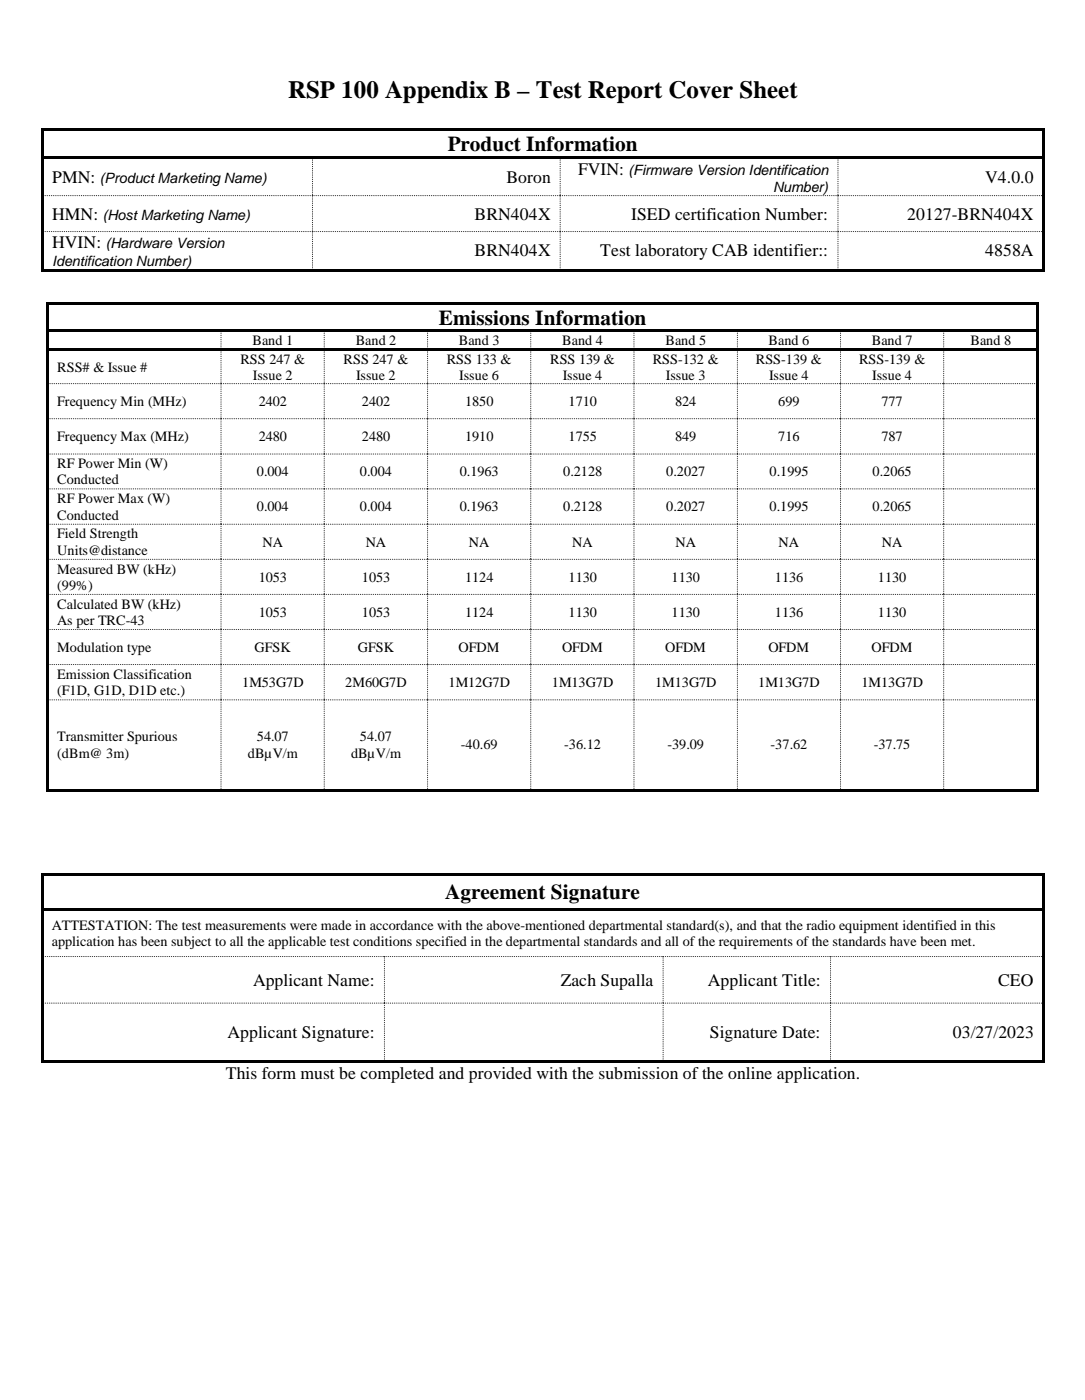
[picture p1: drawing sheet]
<svg xmlns="http://www.w3.org/2000/svg" width="216mm" height="279mm" viewBox="0 0 216 279" stroke-linecap="round" stroke-linejoin="round" font-family="sans-serif">
<defs><g id="words">
<text font-size="4.9" x="57.4" y="19.6">RSP 100 Appendix B – Test Report Cover Sheet</text>
<g font-size="4.2">
<text x="89.1" y="30.1">Product Information</text>
<text x="87.3" y="64.6">Emissions Information</text>
<text x="88.6" y="179">Agreement Signature</text>
</g>
<g font-size="3.5">
<text x="115" y="34.8">FVIN:</text>
<text x="10.4" y="36.4">PMN:</text>
<text x="100.8" y="36.4">Boron</text>
<text x="196" y="36.4">V4.0.0</text>
<text x="10.4" y="43.7">HMN:</text>
<text x="94.4" y="43.7">BRN404X</text>
<text x="125.6" y="43.7">ISED certification Number:</text>
<text x="180.5" y="43.7">20127-BRN404X</text>
<text x="10.4" y="49.4">HVIN:</text>
<text x="94.4" y="51">BRN404X</text>
<text x="119.4" y="51">Test laboratory CAB identifier::</text>
<text x="196" y="51">4858A</text>
<text x="50.4" y="196.3">Applicant Name:</text>
<text x="111.6" y="196.3">Zach Supalla</text>
<text x="140.9" y="196.3">Applicant Title:</text>
<text x="198.6" y="196.3">CEO</text>
<text x="45.3" y="206.6">Applicant Signature:</text>
<text x="141.3" y="206.6">Signature Date:</text>
<text x="189.6" y="206.6">03/27/2023</text>
<text x="44.9" y="214.8">This form must be completed and provided with the submission of the online application.</text>
</g>
<g font-size="2.8">
<text x="125.1" y="34.8">(Firmware Version Identification</text>
<text x="19.9" y="36.4">(Product Marketing Name)</text>
<text x="153.8" y="38.3">Number)</text>
<text x="20.4" y="43.7">(Host Marketing Name)</text>
<text x="10.4" y="52.9">Identification Number)</text>
<text x="21" y="49.4">(Hardware Version</text>
<text x="50.2" y="68.7">Band 1</text>
<text x="70.8" y="68.7">Band 2</text>
<text x="91.3" y="68.7">Band 3</text>
<text x="111.9" y="68.7">Band 4</text>
<text x="132.4" y="68.7">Band 5</text>
<text x="152.9" y="68.7">Band 6</text>
<text x="173.5" y="68.7">Band 7</text>
<text x="193.1" y="68.7">Band 8</text>
<text x="11.4" y="74">RSS# &amp; Issue #</text>
<text x="47.8" y="72.4">RSS 247 &amp;</text>
<text x="50.3" y="75.7">Issue 2</text>
<text x="68.4" y="72.4">RSS 247 &amp;</text>
<text x="70.9" y="75.7">Issue 2</text>
<text x="88.9" y="72.4">RSS 133 &amp;</text>
<text x="91.4" y="75.7">Issue 6</text>
<text x="109.5" y="72.4">RSS 139 &amp;</text>
<text x="112" y="75.7">Issue 4</text>
<text x="129.9" y="72.4">RSS-132 &amp;</text>
<text x="132.5" y="75.7">Issue 3</text>
<text x="150.4" y="72.4">RSS-139 &amp;</text>
<text x="153" y="75.7">Issue 4</text>
<text x="170.9" y="72.4">RSS-139 &amp;</text>
<text x="173.6" y="75.7">Issue 4</text>
<text x="11.4" y="80.8">Frequency Min (MHz)</text>
<text x="51.5" y="80.8">2402</text>
<text x="72" y="80.8">2402</text>
<text x="92.5" y="80.8">1850</text>
<text x="113.1" y="80.8">1710</text>
<text x="134.3" y="80.8">824</text>
<text x="154.9" y="80.8">699</text>
<text x="175.4" y="80.8">777</text>
<text x="11.4" y="87.8">Frequency Max (MHz)</text>
<text x="51.5" y="87.8">2480</text>
<text x="72" y="87.8">2480</text>
<text x="92.5" y="87.8">1910</text>
<text x="113.1" y="87.8">1755</text>
<text x="134.3" y="87.8">849</text>
<text x="154.9" y="87.8">716</text>
<text x="175.4" y="87.8">787</text>
<text x="11.4" y="93.2">RF Power Min (W)</text>
<text x="51.1" y="94.8">0.004</text>
<text x="71.6" y="94.8">0.004</text>
<text x="91.5" y="94.8">0.1963</text>
<text x="112.1" y="94.8">0.2128</text>
<text x="132.6" y="94.8">0.2027</text>
<text x="153.1" y="94.8">0.1995</text>
<text x="173.6" y="94.8">0.2065</text>
<text x="11.4" y="96.4">Conducted</text>
<text x="11.4" y="100.2">RF Power Max (W)</text>
<text x="51.1" y="101.8">0.004</text>
<text x="71.6" y="101.8">0.004</text>
<text x="91.5" y="101.8">0.1963</text>
<text x="112.1" y="101.8">0.2128</text>
<text x="132.6" y="101.8">0.2027</text>
<text x="153.1" y="101.8">0.1995</text>
<text x="173.6" y="101.8">0.2065</text>
<text x="11.4" y="103.5">Conducted</text>
<text x="11.4" y="107.2">Field Strength</text>
<text x="11.4" y="110.4">Units@distance</text>
<text x="52.2" y="108.8">NA</text>
<text x="72.8" y="108.8">NA</text>
<text x="93.3" y="108.8">NA</text>
<text x="113.9" y="108.8">NA</text>
<text x="134.4" y="108.8">NA</text>
<text x="154.9" y="108.8">NA</text>
<text x="175.5" y="108.8">NA</text>
<text x="11.4" y="114.2">Measured BW (kHz)</text>
<text x="11.4" y="117.4">(99%)</text>
<text x="51.5" y="115.8">1053</text>
<text x="72" y="115.8">1053</text>
<text x="92.5" y="115.8">1124</text>
<text x="113.1" y="115.8">1130</text>
<text x="133.6" y="115.8">1130</text>
<text x="154.2" y="115.8">1136</text>
<text x="174.7" y="115.8">1130</text>
<text x="11.4" y="121.2">Calculated BW (kHz)</text>
<text x="11.4" y="124.4">As per TRC-43</text>
<text x="51.5" y="122.8">1053</text>
<text x="72" y="122.8">1053</text>
<text x="92.5" y="122.8">1124</text>
<text x="113.1" y="122.8">1130</text>
<text x="133.6" y="122.8">1130</text>
<text x="154.2" y="122.8">1136</text>
<text x="174.7" y="122.8">1130</text>
<text x="11.4" y="129.8">Modulation type</text>
<text x="50.7" y="129.8">GFSK</text>
<text x="71.2" y="129.8">GFSK</text>
<text x="91.3" y="129.8">OFDM</text>
<text x="111.8" y="129.8">OFDM</text>
<text x="132.4" y="129.8">OFDM</text>
<text x="152.9" y="129.8">OFDM</text>
<text x="173.4" y="129.8">OFDM</text>
<text x="11.4" y="135.2">Emission Classification</text>
<text x="48.2" y="136.8">1M53G7D</text>
<text x="68.7" y="136.8">2M60G7D</text>
<text x="89.2" y="136.8">1M12G7D</text>
<text x="109.8" y="136.8">1M13G7D</text>
<text x="130.3" y="136.8">1M13G7D</text>
<text x="150.9" y="136.8">1M13G7D</text>
<text x="171.4" y="136.8">1M13G7D</text>
<text x="11.4" y="138.4">(F1D, G1D, D1D etc.)</text>
<text x="11.4" y="147.5">Transmitter Spurious</text>
<text x="51.1" y="147.5">54.07</text>
<text x="71.6" y="147.5">54.07</text>
<text x="91.7" y="149.1">-40.69</text>
<text x="112.3" y="149.1">-36.12</text>
<text x="132.8" y="149.1">-39.09</text>
<text x="153.3" y="149.1">-37.62</text>
<text x="173.9" y="149.1">-37.75</text>
<text x="11.4" y="150.8">(dBm@ 3m)</text>
<text x="49.3" y="150.8">dBµV/m</text>
<text x="69.8" y="150.8">dBµV/m</text>
<text x="10.3" y="185.2">ATTESTATION: The test measurements were made in accordance with the above-mentioned departmental standard(s), and that the radio equipment identified in this</text>
<text x="10.3" y="188.4">application has been subject to all the applicable test conditions specified in the departmental standards and all of the requirements of the standards have been met.</text>
</g>
</g></defs>
<g fill="#000">
<path d="M8.2 25.5h.5v.6h-.5zM8.2 25.5h.5v.5h-.5zM8.2 26.1h.5v5h-.5zM8.2 31.1h.5v.5h-.5zM8.2 31.6h.5v7.3h-.5zM8.2 38.9h.5v.2h-.5zM8.2 39.1h.5v7h-.5zM8.7 25.5h198.6v.5h-198.6zM8.7 31.1h53.4v.5h-53.4zM62.1 31.1h.6v.5h-.6zM62.7 31.1h48.7v.5h-48.7zM111.4 31.1h.5v.5h-.5z"/>
<path d="M111.9 31.1h54.8v.5h-54.8zM166.7 31.1h.5v.5h-.5zM167.2 31.1h40.1v.5h-40.1zM207.3 25.5h.5v.6h-.5zM207.3 25.5h.5v.5h-.5zM207.3 26.1h.5v5h-.5zM207.3 31.1h.5v.5h-.5zM207.3 31.6h.5v7.3h-.5zM207.3 38.9h.5v.2h-.5zM207.3 39.1h.5v7h-.5zM8.2 46.1h.5v.1h-.5zM8.2 46.2h.5v7.3h-.5z"/>
<path d="M8.2 53.5h.5v.5h-.5zM8.7 53.5h53.4v.5h-53.4zM62.1 53.5h.6v.5h-.6zM62.7 53.5h48.7v.5h-48.7zM111.4 53.5h.5v.5h-.5zM111.9 53.5h54.8v.5h-54.8zM166.7 53.5h.5v.5h-.5zM167.2 53.5h40.1v.5h-40.1zM207.3 46.1h.5v.1h-.5zM207.3 46.2h.5v7.3h-.5zM207.3 53.5h.5v.5h-.5zM9.2 60.2h.5v.5h-.5z"/>
<path d="M9.2 60.7h.5v4.8h-.5zM9.2 65.5h.5v.6h-.5zM9.2 66.1h.5v3.2h-.5zM9.2 69.3h.5v.6h-.5zM9.2 69.9h.5v6.4h-.5zM9.2 76.3h.5v.2h-.5zM9.2 76.5h.5v6.8h-.5zM9.7 60.2h196.6v.5h-196.6zM9.7 65.5h34.2v.5h-34.2zM9.7 69.3h34.2v.5h-34.2zM43.9 65.5h.5v.5h-.5zM43.9 69.3h.5v.5h-.5z"/>
<path d="M44.4 65.5h20.1v.5h-20.1zM44.4 69.3h20.1v.5h-20.1zM64.5 65.5h.5v.5h-.5zM64.5 69.3h.5v.5h-.5zM65 65.5h20v.5h-20zM65 69.3h20v.5h-20zM85 65.5h.5v.5h-.5zM85 69.3h.5v.5h-.5zM85.5 65.5h20v.5h-20zM85.5 69.3h20v.5h-20zM105.5 65.5h.5v.5h-.5zM105.5 69.3h.5v.5h-.5z"/>
<path d="M106 65.5h20.1v.5h-20.1zM106 69.3h20.1v.5h-20.1zM126.1 65.5h.5v.5h-.5zM126.1 69.3h.5v.5h-.5zM126.6 65.5h20v.5h-20zM126.6 69.3h20v.5h-20zM146.6 65.5h.5v.5h-.5zM146.6 69.3h.5v.5h-.5zM147.1 65.5h20.1v.5h-20.1zM147.1 69.3h20.1v.5h-20.1zM167.2 65.5h.5v.5h-.5zM167.2 69.3h.5v.5h-.5z"/>
<path d="M167.7 65.5h20v.5h-20zM167.7 69.3h20v.5h-20zM187.7 65.5h.6v.5h-.6zM187.7 69.3h.6v.5h-.6zM188.3 65.5h18v.5h-18zM188.3 69.3h18v.5h-18zM206.3 60.2h.5v.5h-.5zM206.3 60.7h.5v4.8h-.5zM206.3 65.5h.5v.6h-.5zM206.3 66.1h.5v3.2h-.5zM206.3 69.3h.5v.6h-.5zM206.3 69.9h.5v6.4h-.5z"/>
<path d="M206.3 76.3h.5v.2h-.5zM206.3 76.5h.5v6.8h-.5zM9.2 83.3h.5v.1h-.5zM9.2 83.4h.5v6.9h-.5zM9.2 90.3h.5v.2h-.5zM9.2 90.5h.5v6.8h-.5zM9.2 97.3h.5v.2h-.5zM9.2 97.5h.5v6.8h-.5zM206.3 83.3h.5v.1h-.5zM206.3 83.4h.5v6.9h-.5zM206.3 90.3h.5v.2h-.5zM206.3 90.5h.5v6.8h-.5z"/>
<path d="M206.3 97.3h.5v.2h-.5zM206.3 97.5h.5v6.8h-.5zM9.2 104.3h.5v.2h-.5zM9.2 104.5h.5v6.8h-.5zM9.2 111.3h.5v.1h-.5zM9.2 111.4h.5v6.8h-.5zM9.2 118.2h.5v.2h-.5zM9.2 118.4h.5v6.9h-.5zM206.3 104.3h.5v.2h-.5zM206.3 104.5h.5v6.8h-.5zM206.3 111.3h.5v.1h-.5zM206.3 111.4h.5v6.8h-.5z"/>
<path d="M206.3 118.2h.5v.2h-.5zM206.3 118.4h.5v6.9h-.5zM9.2 125.3h.5v.1h-.5zM9.2 125.4h.5v6.8h-.5zM9.2 132.3h.5v.1h-.5zM9.2 132.4h.5v6.9h-.5zM9.2 139.3h.5v.1h-.5zM9.2 139.5h.5v17.6h-.5zM206.3 125.3h.5v.1h-.5zM206.3 125.4h.5v6.8h-.5zM206.3 132.3h.5v.1h-.5zM206.3 132.4h.5v6.9h-.5z"/>
<path d="M206.3 139.3h.5v.1h-.5zM206.3 139.5h.5v17.6h-.5zM9.2 157.1h.5v.5h-.5zM9.7 157.1h34.2v.5h-34.2zM43.9 157.1h.5v.5h-.5zM44.4 157.1h20.1v.5h-20.1zM64.5 157.1h.5v.5h-.5zM65 157.1h20v.5h-20zM85 157.1h.5v.5h-.5zM85.5 157.1h20v.5h-20zM105.5 157.1h.5v.5h-.5zM106 157.1h20.1v.5h-20.1z"/>
<path d="M126.1 157.1h.5v.5h-.5zM126.6 157.1h20v.5h-20zM146.6 157.1h.5v.5h-.5zM147.1 157.1h20.1v.5h-20.1zM167.2 157.1h.5v.5h-.5zM167.7 157.1h20v.5h-20zM187.7 157.1h.6v.5h-.6zM188.3 157.1h18v.5h-18zM206.3 157.1h.5v.5h-.5zM8.2 173.7h.5v.6h-.5zM8.2 173.7h.5v.5h-.5zM8.2 174.3h.5v6.5h-.5z"/>
<path d="M8.7 173.7h198.7v.5h-198.7zM207.4 173.7h.5v.6h-.5zM207.4 173.7h.5v.5h-.5zM207.4 174.3h.5v6.5h-.5zM8.2 180.8h.5v.5h-.5zM8.2 181.3h.5v9.1h-.5zM8.2 190.4h.5v.1h-.5zM8.2 190.5h.5v9.2h-.5zM8.2 199.6h.5v.2h-.5zM8.2 199.8h.5v11.3h-.5zM8.7 180.8h198.7v.5h-198.7zM207.4 180.8h.5v.5h-.5z"/>
<path d="M207.4 181.3h.5v9.1h-.5zM207.4 190.4h.5v.1h-.5zM207.4 190.5h.5v9.2h-.5zM207.4 199.6h.5v.2h-.5zM207.4 199.8h.5v11.3h-.5zM8.2 211.1h.5v.5h-.5zM8.7 211.1h67.7v.5h-67.7zM76.4 211.1h.5v.5h-.5zM76.9 211.1h55v.5h-55zM131.9 211.1h.5v.5h-.5zM132.4 211.1h32.8v.5h-32.8zM165.2 211.1h.5v.5h-.5z"/>
<path d="M165.7 211.1h41.7v.5h-41.7zM207.4 211.1h.5v.5h-.5z"/>
</g>
<g fill="none" stroke="#000" stroke-width=".2" stroke-dasharray="0 .3">
<path d="M8.7 38.9h53.4M62.2 31.6h.1M62.2 31.6v7.3M62.2 38.9v.1M62.2 39v7M62.3 38.9h49.1M111.5 31.6h.1M111.5 31.6v7.3M111.5 38.9v.1M111.5 39v7M111.5 38.9h55.2M166.7 31.6h.1"/>
<path d="M166.7 31.6v7.3M166.7 38.9v.1M166.7 39v7M166.8 38.9h40.5M8.7 46.1h53.4M62.2 46v.2M62.2 46.2v7.3M62.3 46.1h49.1M111.5 46v.2M111.5 46.2v7.3M111.5 46.1h55.2M166.7 46v.2"/>
<path d="M166.7 46.2v7.3M166.8 46.1h40.5M9.7 76.4h34.2M44 66h.1M44 66v3.3M44 69.8h.1M44 69.8v6.5M44 76.3v.2M44 76.5v6.8M44.1 76.4h20.3M64.5 66h.1M64.5 66v3.3"/>
<path d="M64.5 69.8h.1M64.5 69.8v6.5M64.5 76.3v.2M64.5 76.5v6.8M64.6 76.4h20.4M85.1 66h.1M85.1 66v3.3M85.1 69.8h.1M85.1 69.8v6.5M85.1 76.3v.2M85.1 76.5v6.8M85.2 76.4h20.3"/>
<path d="M105.6 66h.1M105.6 66v3.3M105.6 69.8h.1M105.6 69.8v6.5M105.6 76.3v.2M105.6 76.5v6.8M105.7 76.4h20.4M126.2 66h.1M126.2 66v3.3M126.2 69.8h.1M126.2 69.8v6.5M126.2 76.3v.2"/>
<path d="M126.2 76.5v6.8M126.2 76.4h20.4M146.7 66h.1M146.7 66v3.3M146.7 69.8h.1M146.7 69.8v6.5M146.7 76.3v.2M146.7 76.5v6.8M146.8 76.4h20.4M167.3 66h.1M167.3 66v3.3M167.3 69.8h.1"/>
<path d="M167.3 69.8v6.5M167.3 76.3v.2M167.3 76.5v6.8M167.3 76.4h20.4M187.8 66h.1M187.8 66v3.3M187.8 69.8h.1M187.8 69.8v6.5M187.8 76.3v.2M187.8 76.5v6.8M187.9 76.4h18.3M9.7 83.4h34.2"/>
<path d="M9.7 90.4h34.2M9.7 97.3h34.2M44 83.3v.1M44 83.4v6.9M44 90.3v.2M44 90.5v6.7M44 97.2v.2M44 97.4v6.9M44.1 83.4h20.3M44.1 90.4h20.3M44.1 97.3h20.3M64.5 83.3v.1"/>
<path d="M64.5 83.4v6.9M64.5 90.3v.2M64.5 90.5v6.7M64.5 97.2v.2M64.5 97.4v6.9M64.6 83.4h20.4M64.6 90.4h20.4M64.6 97.3h20.4M85.1 83.3v.1M85.1 83.4v6.9M85.1 90.3v.2M85.1 90.5v6.7"/>
<path d="M85.1 97.2v.2M85.1 97.4v6.9M85.2 83.4h20.3M85.2 90.4h20.3M85.2 97.3h20.3M105.6 83.3v.1M105.6 83.4v6.9M105.6 90.3v.2M105.6 90.5v6.7M105.6 97.2v.2M105.6 97.4v6.9M105.7 83.4h20.4"/>
<path d="M105.7 90.4h20.4M105.7 97.3h20.4M126.2 83.3v.1M126.2 83.4v6.9M126.2 90.3v.2M126.2 90.5v6.7M126.2 97.2v.2M126.2 97.4v6.9M126.2 83.4h20.4M126.2 90.4h20.4M126.2 97.3h20.4M146.7 83.3v.1"/>
<path d="M146.7 83.4v6.9M146.7 90.3v.2M146.7 90.5v6.7M146.7 97.2v.2M146.7 97.4v6.9M146.8 83.4h20.4M146.8 90.4h20.4M146.8 97.3h20.4M167.3 83.3v.1M167.3 83.4v6.9M167.3 90.3v.2M167.3 90.5v6.7"/>
<path d="M167.3 97.2v.2M167.3 97.4v6.9M167.3 83.4h20.4M167.3 90.4h20.4M167.3 97.3h20.4M187.8 83.3v.1M187.8 83.4v6.9M187.8 90.3v.2M187.8 90.5v6.7M187.8 97.2v.2M187.8 97.4v6.9M187.9 83.4h18.3"/>
<path d="M187.9 90.4h18.3M187.9 97.3h18.3M9.7 104.4h34.2M9.7 111.3h34.2M9.7 118.3h34.2M44 104.3v.1M44 104.4v6.9M44 111.3v.1M44 111.4v6.8M44 118.2v.2M44 118.4v6.8M44.1 104.4h20.3"/>
<path d="M44.1 111.3h20.3M44.1 118.3h20.3M64.5 104.3v.1M64.5 104.4v6.9M64.5 111.3v.1M64.5 111.4v6.8M64.5 118.2v.2M64.5 118.4v6.8M64.6 104.4h20.4M64.6 111.3h20.4M64.6 118.3h20.4M85.1 104.3v.1"/>
<path d="M85.1 104.4v6.9M85.1 111.3v.1M85.1 111.4v6.8M85.1 118.2v.2M85.1 118.4v6.8M85.2 104.4h20.3M85.2 111.3h20.3M85.2 118.3h20.3M105.6 104.3v.1M105.6 104.4v6.9M105.6 111.3v.1M105.6 111.4v6.8"/>
<path d="M105.6 118.2v.2M105.6 118.4v6.8M105.7 104.4h20.4M105.7 111.3h20.4M105.7 118.3h20.4M126.2 104.3v.1M126.2 104.4v6.9M126.2 111.3v.1M126.2 111.4v6.8M126.2 118.2v.2M126.2 118.4v6.8M126.2 104.4h20.4"/>
<path d="M126.2 111.3h20.4M126.2 118.3h20.4M146.7 104.3v.1M146.7 104.4v6.9M146.7 111.3v.1M146.7 111.4v6.8M146.7 118.2v.2M146.7 118.4v6.8M146.8 104.4h20.4M146.8 111.3h20.4M146.8 118.3h20.4M167.3 104.3v.1"/>
<path d="M167.3 104.4v6.9M167.3 111.3v.1M167.3 111.4v6.8M167.3 118.2v.2M167.3 118.4v6.8M167.3 104.4h20.4M167.3 111.3h20.4M167.3 118.3h20.4M187.8 104.3v.1M187.8 104.4v6.9M187.8 111.3v.1M187.8 111.4v6.8"/>
<path d="M187.8 118.2v.2M187.8 118.4v6.8M187.9 104.4h18.3M187.9 111.3h18.3M187.9 118.3h18.3M9.7 125.3h34.2M9.7 132.3h34.2M9.7 139.3h34.2M44 125.2v.2M44 125.4v6.8M44 132.2v.2M44 132.4v6.8"/>
<path d="M44 139.2v.2M44 139.4v17.6M44.1 125.3h20.3M44.1 132.3h20.3M44.1 139.3h20.3M64.5 125.2v.2M64.5 125.4v6.8M64.5 132.2v.2M64.5 132.4v6.8M64.5 139.2v.2M64.5 139.4v17.6M64.6 125.3h20.4"/>
<path d="M64.6 132.3h20.4M64.6 139.3h20.4M85.1 125.2v.2M85.1 125.4v6.8M85.1 132.2v.2M85.1 132.4v6.8M85.1 139.2v.2M85.1 139.4v17.6M85.2 125.3h20.3M85.2 132.3h20.3M85.2 139.3h20.3M105.6 125.2v.2"/>
<path d="M105.6 125.4v6.8M105.6 132.2v.2M105.6 132.4v6.8M105.6 139.2v.2M105.6 139.4v17.6M105.7 125.3h20.4M105.7 132.3h20.4M105.7 139.3h20.4M126.2 125.2v.2M126.2 125.4v6.8M126.2 132.2v.2M126.2 132.4v6.8"/>
<path d="M126.2 139.2v.2M126.2 139.4v17.6M126.2 125.3h20.4M126.2 132.3h20.4M126.2 139.3h20.4M146.7 125.2v.2M146.7 125.4v6.8M146.7 132.2v.2M146.7 132.4v6.8M146.7 139.2v.2M146.7 139.4v17.6M146.8 125.3h20.4"/>
<path d="M146.8 132.3h20.4M146.8 139.3h20.4M167.3 125.2v.2M167.3 125.4v6.8M167.3 132.2v.2M167.3 132.4v6.8M167.3 139.2v.2M167.3 139.4v17.6M167.3 125.3h20.4M167.3 132.3h20.4M167.3 139.3h20.4M187.8 125.2v.2"/>
<path d="M187.8 125.4v6.8M187.8 132.2v.2M187.8 132.4v6.8M187.8 139.2v.2M187.8 139.4v17.6M187.9 125.3h18.3M187.9 132.3h18.3M187.9 139.3h18.3M8.7 190.4h67.7M8.7 199.7h67.7M76.4 190.4h.2M76.5 190.5v9.1"/>
<path d="M76.5 199.6v.2M76.5 199.8v11.3M76.6 190.4h55.3M76.6 199.7h55.3M131.9 190.4h.1M131.9 190.5v9.1M131.9 199.6v.2M131.9 199.8v11.3M132 190.4h33.2M132 199.7h33.2M165.2 190.4h.1M165.3 190.5v9.1"/>
<path d="M165.3 199.6v.2M165.3 199.8v11.3M165.4 190.4h41.9M165.4 199.7h41.9"/>
</g>
<use href="#words"/>
</svg>
